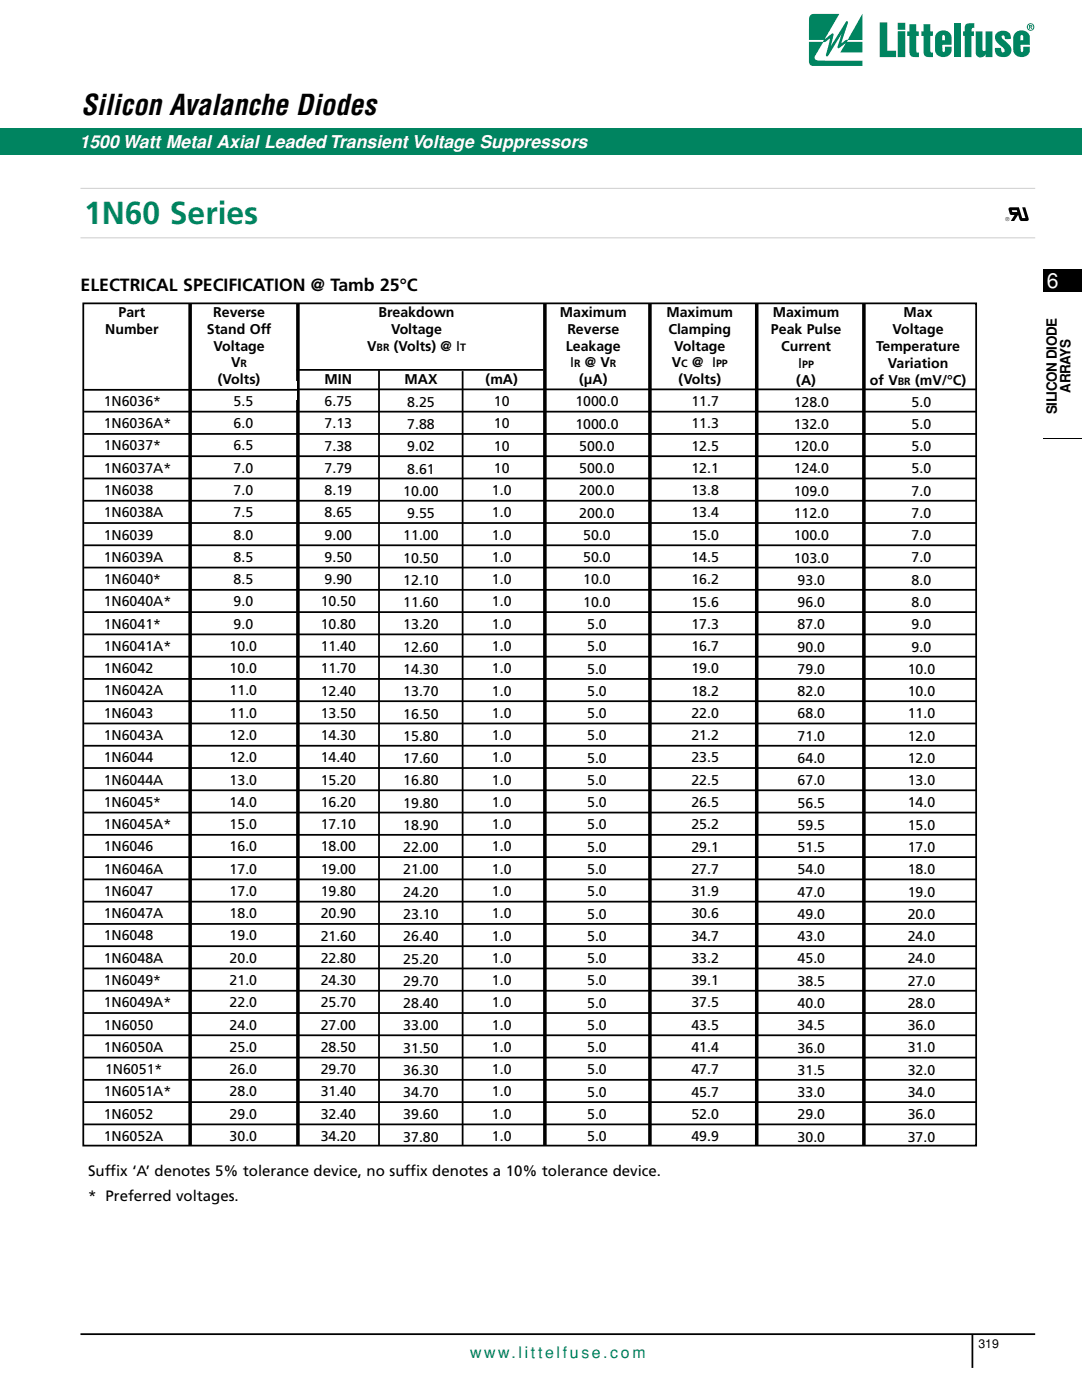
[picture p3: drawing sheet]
<svg xmlns="http://www.w3.org/2000/svg" width="216mm" height="279mm" viewBox="0 0 216 279" stroke-linecap="round" stroke-linejoin="round" font-family="sans-serif">
<defs><g id="words">
<text font-size="6.3" fill="#008460" x="16.8" y="44.6">1N60 Series</text>
<text font-size="5.6" x="16.2" y="23">Silicon Avalanche Diodes</text>
<text font-size="4.2" fill="#fff" x="208.9" y="57.5">6</text>
<text font-size="3.5" fill="#fff" x="15.9" y="29.5">1500 Watt Metal Axial Leaded Transient Voltage Suppressors</text>
<text font-size="3.5" x="16.1" y="58">ELECTRICAL SPECIFICATION @ Tamb 25°C</text>
<text font-size="3.2" fill="#008460" x="93.8" y="271">www.littelfuse.com</text>
<g font-size="3">
<text x="17.6" y="234.7">Suffix ‘A’ denotes 5% tolerance device, no suffix denotes a 10% tolerance device.</text>
<text x="17.6" y="239.6">* Preferred voltages.</text>
</g>
<g font-size="2.8">
<text x="23.6" y="63.2">Part</text>
<text x="42.5" y="63.2">Reverse</text>
<text x="75.5" y="63.2">Breakdown</text>
<text x="111.7" y="63.2">Maximum</text>
<text x="133" y="63.2">Maximum</text>
<text x="154.2" y="63.2">Maximum</text>
<text x="180.3" y="63.3">Max</text>
<text x="21" y="66.6">Number</text>
<text x="41.3" y="66.6">Stand Off</text>
<text x="42.6" y="69.9">Voltage</text>
<text x="73.3" y="69.9">V</text>
<text x="78" y="66.6">Voltage</text>
<text x="78.6" y="69.9">(Volts) @ I</text>
<text x="112.9" y="69.9">Leakage</text>
<text x="113.2" y="66.6">Reverse</text>
<text x="133.4" y="66.6">Clamping</text>
<text x="134.5" y="69.9">Voltage</text>
<text x="153.8" y="66.6">Peak Pulse</text>
<text x="155.9" y="70">Current</text>
<text x="174.8" y="70">Temperature</text>
<text x="178.1" y="66.7">Voltage</text>
<text x="43.5" y="76.7">(Volts)</text>
<text x="46.1" y="73.3">V</text>
<text x="64.8" y="76.6">MIN</text>
<text x="80.7" y="76.7">MAX</text>
<text x="96.9" y="76.6">(mA)</text>
<text x="113.8" y="73.3">I</text>
<text x="115.6" y="76.7">(µA)</text>
<text x="116.7" y="73.3">@ V</text>
<text x="134.1" y="73.3">V</text>
<text x="135.4" y="76.7">(Volts)</text>
<text x="138.1" y="73.3">@ I</text>
<text x="158.9" y="76.8">(A)</text>
<text x="159.3" y="73.4">I</text>
<text x="173.6" y="76.8">of V</text>
<text x="177.2" y="73.4">Variation</text>
<text x="182.6" y="76.8">(mV/°C)</text>
<text x="20.7" y="81">1N6036*</text>
<text x="46.6" y="81">5.5</text>
<text x="64.8" y="81">6.75</text>
<text x="81.3" y="81.2">8.25</text>
<text x="98.5" y="81">10</text>
<text x="114.8" y="81.1">1000.0</text>
<text x="138" y="81">11.7</text>
<text x="158.4" y="81.1">128.0</text>
<text x="181.9" y="81.1">5.0</text>
<text x="210.9" y="82.7" transform="rotate(-90 210.9 82.7)">SILICON DIODE</text>
<text x="213.6" y="78.4" transform="rotate(-90 213.6 78.4)">ARRAYS</text>
<text x="20.7" y="85.4">1N6036A*</text>
<text x="20.7" y="89.9">1N6037*</text>
<text x="46.6" y="85.4">6.0</text>
<text x="46.6" y="89.9">6.5</text>
<text x="64.8" y="85.5">7.13</text>
<text x="64.8" y="89.9">7.38</text>
<text x="81.3" y="85.6">7.88</text>
<text x="98.5" y="85.5">10</text>
<text x="98.5" y="89.9">10</text>
<text x="114.8" y="85.5">1000.0</text>
<text x="115.6" y="90">500.0</text>
<text x="138" y="85.5">11.3</text>
<text x="138" y="89.9">12.5</text>
<text x="158.4" y="85.6">132.0</text>
<text x="181.9" y="85.6">5.0</text>
<text x="20.7" y="94.3">1N6037A*</text>
<text x="46.6" y="94.3">7.0</text>
<text x="64.8" y="94.4">7.79</text>
<text x="81.3" y="90.1">9.02</text>
<text x="81.3" y="94.5">8.61</text>
<text x="98.5" y="94.4">10</text>
<text x="115.6" y="94.4">500.0</text>
<text x="138" y="94.4">12.1</text>
<text x="158.4" y="90">120.0</text>
<text x="158.4" y="94.5">124.0</text>
<text x="181.9" y="90">5.0</text>
<text x="181.9" y="94.5">5.0</text>
<text x="20.7" y="98.8">1N6038</text>
<text x="46.6" y="98.8">7.0</text>
<text x="64.8" y="98.8">8.19</text>
<text x="80.5" y="98.9">10.00</text>
<text x="98.2" y="98.8">1.0</text>
<text x="115.6" y="98.9">200.0</text>
<text x="138" y="98.8">13.8</text>
<text x="158.4" y="98.9">109.0</text>
<text x="181.9" y="98.9">7.0</text>
<text x="20.7" y="103.2">1N6038A</text>
<text x="20.7" y="107.7">1N6039</text>
<text x="46.6" y="103.2">7.5</text>
<text x="46.6" y="107.7">8.0</text>
<text x="64.8" y="103.2">8.65</text>
<text x="64.8" y="107.7">9.00</text>
<text x="80.5" y="107.8">11.00</text>
<text x="81.3" y="103.4">9.55</text>
<text x="98.2" y="103.2">1.0</text>
<text x="98.2" y="107.7">1.0</text>
<text x="115.6" y="103.3">200.0</text>
<text x="116.4" y="107.7">50.0</text>
<text x="138" y="103.3">13.4</text>
<text x="138" y="107.7">15.0</text>
<text x="158.4" y="103.4">112.0</text>
<text x="158.4" y="107.8">100.0</text>
<text x="181.9" y="103.4">7.0</text>
<text x="181.9" y="107.8">7.0</text>
<text x="20.7" y="112.1">1N6039A</text>
<text x="46.6" y="112.1">8.5</text>
<text x="64.8" y="112.1">9.50</text>
<text x="80.5" y="112.3">10.50</text>
<text x="98.2" y="112.1">1.0</text>
<text x="116.4" y="112.2">50.0</text>
<text x="138" y="112.2">14.5</text>
<text x="158.4" y="112.3">103.0</text>
<text x="181.9" y="112.2">7.0</text>
<text x="20.7" y="116.6">1N6040*</text>
<text x="46.6" y="116.6">8.5</text>
<text x="64.8" y="116.6">9.90</text>
<text x="80.5" y="116.7">12.10</text>
<text x="98.2" y="116.6">1.0</text>
<text x="116.4" y="116.6">10.0</text>
<text x="138" y="116.6">16.2</text>
<text x="159.2" y="116.7">93.0</text>
<text x="181.9" y="116.7">8.0</text>
<text x="20.7" y="121">1N6040A*</text>
<text x="20.7" y="125.5">1N6041*</text>
<text x="46.6" y="121">9.0</text>
<text x="46.6" y="125.5">9.0</text>
<text x="64" y="121">10.50</text>
<text x="64" y="125.5">10.80</text>
<text x="80.5" y="121.2">11.60</text>
<text x="80.5" y="125.6">13.20</text>
<text x="98.2" y="121">1.0</text>
<text x="98.2" y="125.5">1.0</text>
<text x="116.4" y="121.1">10.0</text>
<text x="117.2" y="125.5">5.0</text>
<text x="138" y="121">15.6</text>
<text x="138" y="125.5">17.3</text>
<text x="159.2" y="121.2">96.0</text>
<text x="159.2" y="125.6">87.0</text>
<text x="181.9" y="121.1">8.0</text>
<text x="181.9" y="125.6">9.0</text>
<text x="20.7" y="129.9">1N6041A*</text>
<text x="45.8" y="129.9">10.0</text>
<text x="64" y="129.9">11.40</text>
<text x="80.5" y="130.1">12.60</text>
<text x="98.2" y="129.9">1.0</text>
<text x="117.2" y="130">5.0</text>
<text x="138" y="129.9">16.7</text>
<text x="159.2" y="130">90.0</text>
<text x="181.9" y="130">9.0</text>
<text x="20.7" y="134.3">1N6042</text>
<text x="45.8" y="134.3">10.0</text>
<text x="64" y="134.4">11.70</text>
<text x="80.5" y="134.5">14.30</text>
<text x="98.2" y="134.4">1.0</text>
<text x="117.2" y="134.4">5.0</text>
<text x="138" y="134.4">19.0</text>
<text x="159.2" y="134.5">79.0</text>
<text x="181.1" y="134.5">10.0</text>
<text x="20.7" y="138.8">1N6042A</text>
<text x="20.7" y="143.2">1N6043</text>
<text x="45.8" y="138.8">11.0</text>
<text x="45.8" y="143.2">11.0</text>
<text x="64" y="138.8">12.40</text>
<text x="64" y="143.3">13.50</text>
<text x="80.5" y="138.9">13.70</text>
<text x="80.5" y="143.4">16.50</text>
<text x="98.2" y="138.8">1.0</text>
<text x="98.2" y="143.3">1.0</text>
<text x="117.2" y="138.9">5.0</text>
<text x="117.2" y="143.3">5.0</text>
<text x="138" y="138.8">18.2</text>
<text x="138" y="143.3">22.0</text>
<text x="159.2" y="138.9">82.0</text>
<text x="159.2" y="143.4">68.0</text>
<text x="181.1" y="138.9">10.0</text>
<text x="181.1" y="143.4">11.0</text>
<text x="20.7" y="147.7">1N6043A</text>
<text x="45.8" y="147.7">12.0</text>
<text x="64" y="147.7">14.30</text>
<text x="80.5" y="147.8">15.80</text>
<text x="98.2" y="147.7">1.0</text>
<text x="117.2" y="147.8">5.0</text>
<text x="138" y="147.7">21.2</text>
<text x="159.2" y="147.8">71.0</text>
<text x="181.1" y="147.8">12.0</text>
<text x="20.7" y="152.1">1N6044</text>
<text x="45.8" y="152.1">12.0</text>
<text x="64" y="152.1">14.40</text>
<text x="80.5" y="152.3">17.60</text>
<text x="98.2" y="152.1">1.0</text>
<text x="117.2" y="152.2">5.0</text>
<text x="138" y="152.2">23.5</text>
<text x="159.2" y="152.3">64.0</text>
<text x="181.1" y="152.3">12.0</text>
<text x="20.7" y="156.6">1N6044A</text>
<text x="20.7" y="161">1N6045*</text>
<text x="45.8" y="156.6">13.0</text>
<text x="45.8" y="161">14.0</text>
<text x="64" y="156.6">15.20</text>
<text x="64" y="161">16.20</text>
<text x="80.5" y="156.7">16.80</text>
<text x="80.5" y="161.2">19.80</text>
<text x="98.2" y="156.6">1.0</text>
<text x="98.2" y="161">1.0</text>
<text x="117.2" y="156.6">5.0</text>
<text x="117.2" y="161.1">5.0</text>
<text x="138" y="156.6">22.5</text>
<text x="138" y="161.1">26.5</text>
<text x="159.2" y="156.7">67.0</text>
<text x="159.2" y="161.2">56.5</text>
<text x="181.1" y="156.7">13.0</text>
<text x="181.1" y="161.1">14.0</text>
<text x="20.7" y="165.5">1N6045A*</text>
<text x="45.8" y="165.5">15.0</text>
<text x="64" y="165.5">17.10</text>
<text x="80.5" y="165.6">18.90</text>
<text x="98.2" y="165.5">1.0</text>
<text x="117.2" y="165.5">5.0</text>
<text x="138" y="165.5">25.2</text>
<text x="159.2" y="165.6">59.5</text>
<text x="181.1" y="165.6">15.0</text>
<text x="20.7" y="169.9">1N6046</text>
<text x="45.8" y="169.9">16.0</text>
<text x="64" y="169.9">18.00</text>
<text x="80.5" y="170.1">22.00</text>
<text x="98.2" y="169.9">1.0</text>
<text x="117.2" y="170">5.0</text>
<text x="138" y="169.9">29.1</text>
<text x="159.2" y="170">51.5</text>
<text x="181.1" y="170">17.0</text>
<text x="20.7" y="174.3">1N6046A</text>
<text x="20.7" y="178.8">1N6047</text>
<text x="45.8" y="174.3">17.0</text>
<text x="45.8" y="178.8">17.0</text>
<text x="64" y="174.4">19.00</text>
<text x="64" y="178.8">19.80</text>
<text x="80.5" y="174.5">21.00</text>
<text x="80.5" y="179">24.20</text>
<text x="98.2" y="174.4">1.0</text>
<text x="98.2" y="178.8">1.0</text>
<text x="117.2" y="174.4">5.0</text>
<text x="117.2" y="178.9">5.0</text>
<text x="138" y="174.4">27.7</text>
<text x="138" y="178.8">31.9</text>
<text x="159.2" y="174.5">54.0</text>
<text x="159.2" y="178.9">47.0</text>
<text x="181.1" y="174.5">18.0</text>
<text x="181.1" y="178.9">19.0</text>
<text x="20.7" y="183.2">1N6047A</text>
<text x="45.8" y="183.2">18.0</text>
<text x="64" y="183.3">20.90</text>
<text x="80.5" y="183.4">23.10</text>
<text x="98.2" y="183.3">1.0</text>
<text x="117.2" y="183.3">5.0</text>
<text x="138" y="183.3">30.6</text>
<text x="159.2" y="183.4">49.0</text>
<text x="181.1" y="183.4">20.0</text>
<text x="20.7" y="187.7">1N6048</text>
<text x="45.8" y="187.7">19.0</text>
<text x="64" y="187.7">21.60</text>
<text x="80.5" y="187.8">26.40</text>
<text x="98.2" y="187.7">1.0</text>
<text x="117.2" y="187.8">5.0</text>
<text x="138" y="187.7">34.7</text>
<text x="159.2" y="187.8">43.0</text>
<text x="181.1" y="187.8">24.0</text>
<text x="20.7" y="192.1">1N6048A</text>
<text x="20.7" y="196.6">1N6049*</text>
<text x="45.8" y="192.1">20.0</text>
<text x="45.8" y="196.6">21.0</text>
<text x="64" y="192.1">22.80</text>
<text x="64" y="196.6">24.30</text>
<text x="80.5" y="192.3">25.20</text>
<text x="80.5" y="196.7">29.70</text>
<text x="98.2" y="192.1">1.0</text>
<text x="98.2" y="196.6">1.0</text>
<text x="117.2" y="192.2">5.0</text>
<text x="117.2" y="196.6">5.0</text>
<text x="138" y="192.2">33.2</text>
<text x="138" y="196.6">39.1</text>
<text x="159.2" y="192.3">45.0</text>
<text x="159.2" y="196.7">38.5</text>
<text x="181.1" y="192.3">24.0</text>
<text x="181.1" y="196.7">27.0</text>
<text x="20.7" y="201">1N6049A*</text>
<text x="45.8" y="201">22.0</text>
<text x="64" y="201">25.70</text>
<text x="80.5" y="201.2">28.40</text>
<text x="98.2" y="201">1.0</text>
<text x="117.2" y="201.1">5.0</text>
<text x="138" y="201.1">37.5</text>
<text x="159.2" y="201.2">40.0</text>
<text x="181.1" y="201.1">28.0</text>
<text x="20.7" y="205.5">1N6050</text>
<text x="20.7" y="209.9">1N6050A</text>
<text x="45.8" y="205.5">24.0</text>
<text x="45.8" y="209.9">25.0</text>
<text x="64" y="205.5">27.00</text>
<text x="64" y="209.9">28.50</text>
<text x="80.5" y="205.6">33.00</text>
<text x="98.2" y="205.5">1.0</text>
<text x="98.2" y="209.9">1.0</text>
<text x="117.2" y="205.5">5.0</text>
<text x="117.2" y="210">5.0</text>
<text x="138" y="205.5">43.5</text>
<text x="138" y="209.9">41.4</text>
<text x="159.2" y="205.6">34.5</text>
<text x="181.1" y="205.6">36.0</text>
<text x="21" y="214.4">1N6051*</text>
<text x="45.8" y="214.4">26.0</text>
<text x="64" y="214.4">29.70</text>
<text x="80.5" y="210.1">31.50</text>
<text x="80.5" y="214.5">36.30</text>
<text x="98.2" y="214.4">1.0</text>
<text x="117.2" y="214.4">5.0</text>
<text x="138" y="214.4">47.7</text>
<text x="159.2" y="210.1">36.0</text>
<text x="159.2" y="214.5">31.5</text>
<text x="181.1" y="210">31.0</text>
<text x="181.1" y="214.5">32.0</text>
<text x="20.7" y="218.8">1N6051A*</text>
<text x="45.8" y="218.8">28.0</text>
<text x="64" y="218.8">31.40</text>
<text x="80.5" y="219">34.70</text>
<text x="98.2" y="218.8">1.0</text>
<text x="117.2" y="218.9">5.0</text>
<text x="138" y="218.8">45.7</text>
<text x="159.2" y="218.9">33.0</text>
<text x="181.1" y="218.9">34.0</text>
<text x="20.7" y="223.2">1N6052</text>
<text x="20.7" y="227.7">1N6052A</text>
<text x="45.8" y="223.2">29.0</text>
<text x="45.8" y="227.7">30.0</text>
<text x="64" y="223.3">32.40</text>
<text x="64" y="227.7">34.20</text>
<text x="80.5" y="223.4">39.60</text>
<text x="80.5" y="227.8">37.80</text>
<text x="98.2" y="223.3">1.0</text>
<text x="98.2" y="227.7">1.0</text>
<text x="117.2" y="223.3">5.0</text>
<text x="117.2" y="227.8">5.0</text>
<text x="138" y="223.3">52.0</text>
<text x="138" y="227.7">49.9</text>
<text x="159.2" y="223.4">29.0</text>
<text x="159.2" y="227.8">30.0</text>
<text x="181.1" y="223.4">36.0</text>
<text x="181.1" y="227.8">37.0</text>
</g>
<text font-size="2.5" x="195.2" y="269.1">319</text>
<g font-size="2.1">
<text x="75.1" y="69.9">BR</text>
<text x="91.8" y="69.9">T</text>
<text x="48" y="73.3">R</text>
<text x="114.5" y="73.3">R</text>
<text x="121.7" y="73.3">R</text>
<text x="135.9" y="73.3">C</text>
<text x="142.9" y="73.3">PP</text>
<text x="160.1" y="73.4">PP</text>
<text x="179.2" y="76.8">BR</text>
</g>
<text font-size="1.1" x="200.6" y="44.1">®</text>
</g></defs>
<g fill="#008460">
<path d="M161.8 3l.6-.2h5.1l-2.9 4.9 1.4-1 .3 .1-.5 2.4 3.2-5 .2 .1v.3l-1.3 4 .9-.6 .4-.1 2.9-5.2v5.3h-2.9l-.2 .3 3.1 .1v2.1l-4.4-.1 1.1-1.7-1.4 .9-.3-.1 .8-2.8-2.7 4.5-.3 .1-.1-.3 .8-3.4-.7 .6-.6 .2-1.7 2.9v.4a2.41 2.41 0 0 0 2 .4h7.5v1.1h-9.9l-.6-.3-.2-.5v-4.1l2.8 .1 .2-.4h-3v-4.1l.2-.7z"/>
<path d="M175.5 4.5h1.5v5.6h1.8v1.3h-3.3z"/>
<path d="M181.5 4.8h1.3v1.5h.5v.9h-.5v2.9l.1 .3 .5 .1v.9a1.59 1.59 0 0 1-1.8-.5l-.1-3.7h-.5v-.9h.5z"/>
<path d="M184.3 4.8h1.3v1.5h.5v.9h-.5v2.9l.1 .3 .5 .1v.9a1.59 1.59 0 0 1-1.8-.5l-.1-3.7h-.5v-.9h.5z"/>
<path d="M190.3 4.6h1.4v6.8h-1.4z"/>
<path d="M192.7 4.9a2.1 2.1 0 0 1 1.7-.3v.9a.5 .5 0 0 0-.5 .2 .5 .5 0 0 0 0 .6h.4v.9h-.4v4.2h-1.4v-4.2h-.3v-.9h.3z"/>
<path d="M194.7 6.3h1.3v3.6l.3 .3 .4-.2v-3.7h1.3v5.1h-1.3v-.6a1.02 1.02 0 0 1-1.2 .6 1.02 1.02 0 0 1-.8-.9z"/>
<path d="M198.8 6.7a1.64 1.64 0 0 1 1.8-.5 1.64 1.64 0 0 1 1.1 1.6h-1.2v-.2a.39 .39 0 0 0-.4-.5l-.2 .3 .6 .7a2.08 2.08 0 0 1 1.2 2.5 1.86 1.86 0 0 1-3 .1l-.2-.7 .1-.4h1.1l.2 .7 .2 .2 .3-.1a1.03 1.03 0 0 0-.6-1.2 1.77 1.77 0 0 1-1-2.5z"/>
<path d="M.1 25.5h215.8v5.3h-215.8z"/>
<path d="M179.1 6.2h1.5v5.2h-1.5zM179.1 4.6h1.5v1.4h-1.5z"/>
<path d="M205.3 5l.6 .1v.3h-.1l.2 .4h-.2l-.2-.3-.1 .3h-.2zM205.5 5.1v.2h.3l-.1-.2zM204.9 5.4a.75 .75 0 0 1 1.5 0 .75 .75 0 0 1-1.5 0zM205.1 5.4a.57 .57 0 0 0 1.1 0 .57 .57 0 0 0-1.1 0z"/>
<path d="M202.6 6.6a1.7 1.7 0 0 1 1.7-.5 1.7 1.7 0 0 1 1.2 1.3v1.6h-1.9l.1 1.3 .4 .1 .1-1.1h1.3a1.69 1.69 0 0 1-1.3 2.1 1.69 1.69 0 0 1-2-1.3v-2.7zM203.7 7l-.1 1h.6v-.7l-.2-.3z"/>
<path d="M186.9 6.6a1.7 1.7 0 0 1 1.8-.5 1.7 1.7 0 0 1 1.2 1.3v1.6h-1.9l.1 1.3 .3 .1 .2-1.1h1.3a1.69 1.69 0 0 1-1.3 2.1 1.69 1.69 0 0 1-2-1.3v-2.7zM188.1 7l-.1 1h.6v-.7l-.2-.3z"/>
</g>
<path d="M16.1 37.6h190.5M16.1 47.5h190.5" fill="none" stroke="#cdcdcd" stroke-width=".2"/>
<path d="M16.1 266.3h190.5M194 266.3v6.7" fill="none" stroke="#000" stroke-width=".35"/>
<path d="M208.1 53.7h7.8v33.9h-7.8z" fill-rule="evenodd" fill="#000"/>
<path d="M208.3 58.4h7.6v29h-7.6z" fill-rule="evenodd" fill="#fff"/>
<path d="M-.1 -.1h.3v25.6h-.3z" fill="#fff"/>
<path d="M.1 25.5v5.3" fill="none" stroke="#008460" stroke-width=".28"/>
<g fill="none" stroke="#000" stroke-width=".35">
<path d="M16.6 60.5h178.2v168.1h-178.2zM56.9 77.7h138M75.6 73.9v154.6M92.3 74.1v154.4M16.8 82.2h178.1M16.8 86.6h178.1M16.8 91h178.1M16.8 95.5h178.1M16.8 99.9h178.1M16.8 104.4h178.1M16.8 108.8h178.1M16.8 113.3h178.1"/>
<path d="M16.8 117.7h178.1M16.8 122.2h178.1M16.8 126.6h178.1M16.8 131h178.1M16.8 135.5h178.1M16.8 139.9h178.1M16.8 144.4h178.1M16.8 148.8h178.1M16.8 153.3h178.1M16.8 157.7h178.1M16.8 162.2h178.1M16.8 166.6h178.1"/>
<path d="M16.8 171.1h178.1M16.8 175.5h178.1M16.8 179.9h178.1M16.8 184.4h178.1M16.8 188.8h178.1M16.8 193.3h178.1M16.8 197.7h178.1M16.8 202.2h178.1M16.8 206.6h178.1M16.8 211.1h178.1M16.8 215.5h178.1M16.8 219.9h178.1"/>
<path d="M16.8 224.4h178.1"/>
</g>
<path d="M37.9 60.6v167.9M59.4 60.5v168M108.7 60.5v168M129.7 60.5v168M151 60.5v168M172.4 60.6v167.9" fill="none" stroke="#000" stroke-width=".71" stroke-linecap="butt"/>
<path d="M56.7 76.1h2.4v3.7h-2.4z" fill-rule="evenodd" fill="#fff"/>
<path d="M16.5 77.8h43M59.2 73.8h49.2" fill="none" stroke="#000" stroke-width=".35"/>
<path d="M201.3 41.5l.3-.1h1.7l.7 2.1h.6l-.6-2.1h.6l.6 2.2v.3l-.3 .2-1.3-.1-.4-1.1-.8 1.2h-.7l.7-1.2-.8-.1-.3-.9z" fill="#000"/>
<path d="M201.9 42h1l.1 .3h-1z" fill="#fff"/>
<use href="#words"/>
</svg>
